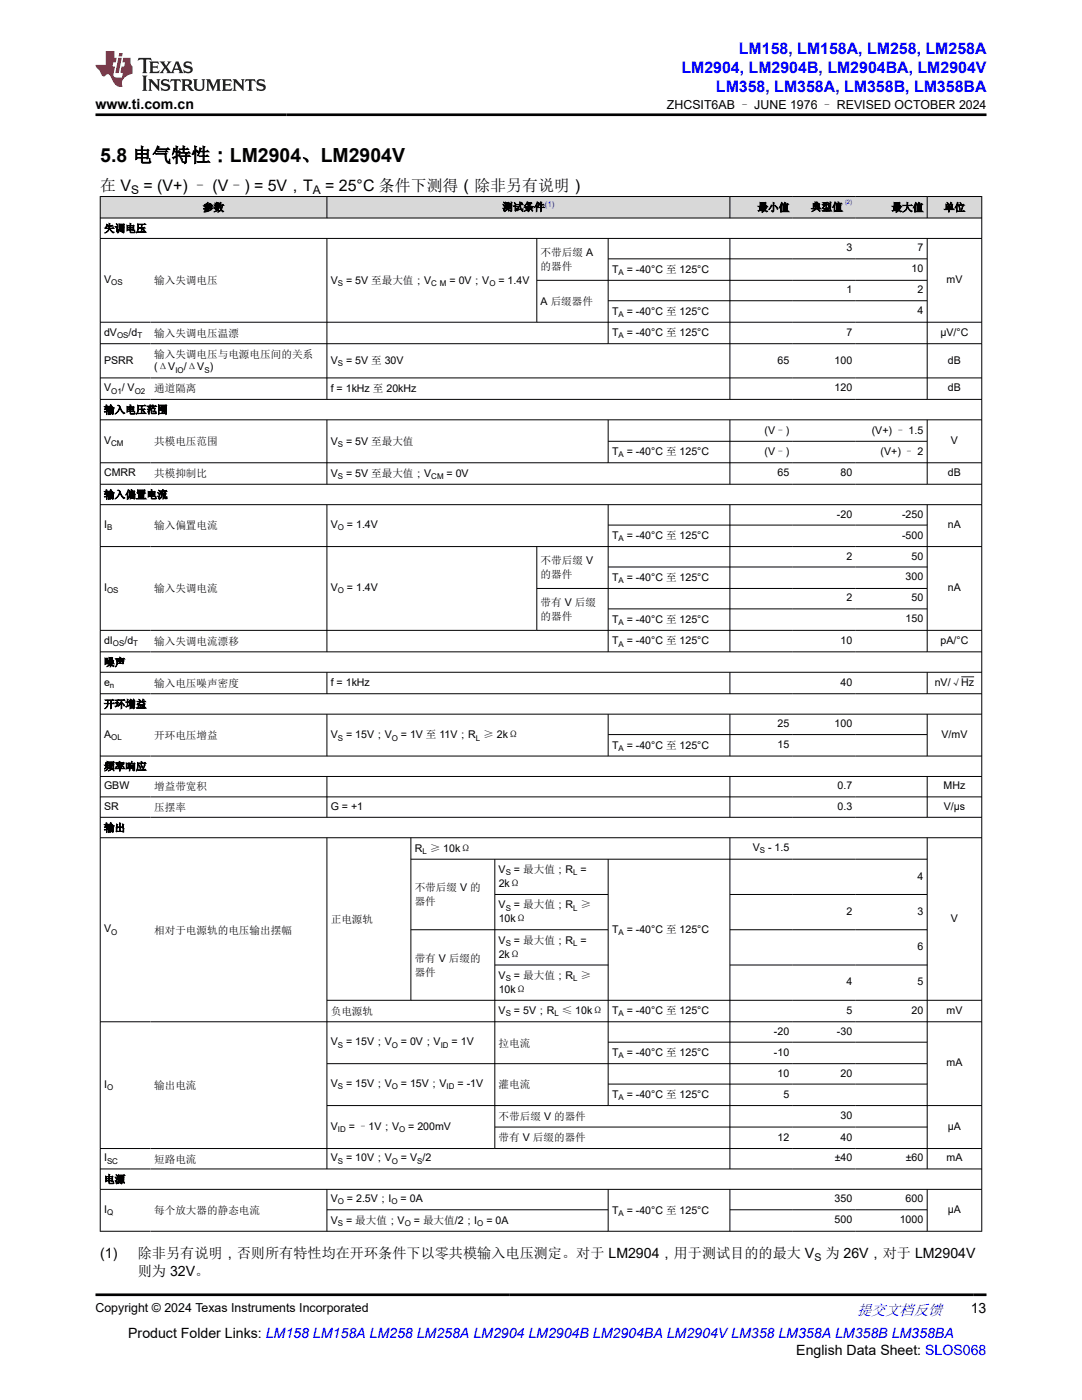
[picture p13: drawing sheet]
<svg xmlns="http://www.w3.org/2000/svg" width="216mm" height="279mm" viewBox="0 0 216 279" stroke-linecap="round" stroke-linejoin="round" font-family="sans-serif">
<defs><g id="words">
<text font-size="3.9" x="20" y="32.3">5.8 电气特性：LM2904、LM2904V</text>
<g font-size="3.2" fill="#00f">
<text x="147.4" y="10.7">LM158, LM158A, LM258, LM258A</text>
<text x="136" y="14.5">LM2904, LM2904B, LM2904BA, LM2904V</text>
<text x="142.9" y="18.3">LM358, LM358A, LM358B, LM358BA</text>
</g>
<g font-size="3.2">
<text x="20" y="38.1">在 V</text>
<text x="28.6" y="38.1">= (V+) – (V–) = 5V，T</text>
<text x="64.9" y="38.1">= 25°C 条件下测得（除非另有说明）</text>
</g>
<text font-size="3" fill="#00f" x="171" y="262.4">提交文档反馈</text>
<g font-size="2.8">
<text x="19" y="21.7">www.ti.com.cn</text>
<text x="20" y="251.1">(1)</text>
<text x="27.5" y="251.1">除非另有说明，否则所有特性均在开环条件下以零共模输入电压测定。对于 LM2904，用于测试目的的最大 V</text>
<text x="164.7" y="251.1">为 26V，对于 LM2904V</text>
<text x="27.5" y="254.7">则为 32V。</text>
<text x="193.7" y="262.1">13</text>
<text x="25.6" y="266.9">Product Folder Links: LM158 LM158A LM258 LM258A LM2904 LM2904B LM2904BA LM2904V LM358 LM358A LM358B LM358BA</text>
<text x="158.9" y="270.3">English Data Sheet: SLOS068</text>
</g>
<g font-size="2.5">
<text x="133.1" y="21.8">ZHCSIT6AB – JUNE 1976 – REVISED OCTOBER 2024</text>
<text x="19" y="261.8">Copyright © 2024 Texas Instruments Incorporated</text>
</g>
<g font-size="2.4">
<text x="26.2" y="38.7">S</text>
<text x="62.4" y="38.7">A</text>
</g>
<g font-size="2.1">
<text x="20.8" y="46.3">失调电压</text>
<text x="40.5" y="42.1">参数</text>
<text x="100.2" y="42">测试条件</text>
<text x="151.2" y="42.1">最小值</text>
<text x="161.8" y="42">典型值</text>
<text x="177.9" y="42.1">最大值</text>
<text x="188.3" y="42.1">单位</text>
<text x="107.9" y="51.1">不带后缀 A</text>
<text x="107.9" y="53.9">的器件</text>
<text x="168.9" y="50.2">3</text>
<text x="183.1" y="50.2">7</text>
<text x="20.8" y="56.5">V</text>
<text x="30.8" y="56.7">输入失调电压</text>
<text x="66" y="56.6">V</text>
<text x="69.1" y="56.6">= 5V 至最大值；V</text>
<text x="89.7" y="56.6">= 0V；V</text>
<text x="99.5" y="56.6">= 1.4V</text>
<text x="122.1" y="54.5">T</text>
<text x="125.1" y="54.5">= -40°C 至 125°C</text>
<text x="168.9" y="58.5">1</text>
<text x="181.9" y="54.2">10</text>
<text x="183.1" y="58.5">2</text>
<text x="188.9" y="56.5">mV</text>
<text x="107.9" y="60.8">A 后缀器件</text>
<text x="122.1" y="62.8">T</text>
<text x="125.1" y="62.8">= -40°C 至 125°C</text>
<text x="183.1" y="62.6">4</text>
<text x="20.8" y="67">dV</text>
<text x="25.7" y="67">/d</text>
<text x="30.8" y="67.2">输入失调电压温漂</text>
<text x="30.8" y="71.4">输入失调电压与电源电压间的关系</text>
<text x="122.1" y="67.1">T</text>
<text x="125.1" y="67.1">= -40°C 至 125°C</text>
<text x="168.9" y="67">7</text>
<text x="187.7" y="67">µV/°C</text>
<text x="20.8" y="72.6">PSRR</text>
<text x="30.8" y="73.9">(ΔV</text>
<text x="36.7" y="73.9">/ΔV )</text>
<text x="66" y="72.7">V</text>
<text x="69.1" y="72.7">= 5V 至 30V</text>
<text x="155.1" y="72.6">65</text>
<text x="166.5" y="72.6">100</text>
<text x="189.2" y="72.6">dB</text>
<text x="20.8" y="78.1">V</text>
<text x="20.8" y="82.5">输入电压范围</text>
<text x="24.3" y="78.1">/ V</text>
<text x="30.8" y="78.3">通道隔离</text>
<text x="66" y="78.2">f = 1kHz 至 20kHz</text>
<text x="166.5" y="78.1">120</text>
<text x="189.2" y="78.1">dB</text>
<text x="20.8" y="88.6">V</text>
<text x="30.8" y="88.8">共模电压范围</text>
<text x="66" y="88.7">V</text>
<text x="69.1" y="88.7">= 5V 至最大值</text>
<text x="152.6" y="86.6">(V–)</text>
<text x="174" y="86.6">(V+) – 1.5</text>
<text x="189.8" y="88.6">V</text>
<text x="20.8" y="95">CMRR</text>
<text x="30.8" y="95.3">共模抑制比</text>
<text x="66" y="95.2">V</text>
<text x="69.1" y="95.2">= 5V 至最大值；V</text>
<text x="89.1" y="95.2">= 0V</text>
<text x="122.1" y="90.9">T</text>
<text x="125.1" y="90.9">= -40°C 至 125°C</text>
<text x="152.6" y="90.9">(V–)</text>
<text x="155.1" y="95">65</text>
<text x="167.7" y="95">80</text>
<text x="175.7" y="90.9">(V+) – 2</text>
<text x="189.2" y="95">dB</text>
<text x="20.8" y="99.4">输入偏置电流</text>
<text x="20.8" y="105.4">I</text>
<text x="30.8" y="105.7">输入偏置电流</text>
<text x="66" y="105.4">V</text>
<text x="69.2" y="105.4">= 1.4V</text>
<text x="122.1" y="107.6">T</text>
<text x="125.1" y="107.6">= -40°C 至 125°C</text>
<text x="167" y="103.3">-20</text>
<text x="180" y="103.3">-250</text>
<text x="180" y="107.5">-500</text>
<text x="189.2" y="105.4">nA</text>
<text x="107.9" y="112.6">不带后缀 V</text>
<text x="168.9" y="111.7">2</text>
<text x="181.9" y="111.7">50</text>
<text x="20.8" y="118">I</text>
<text x="30.8" y="118.2">输入失调电流</text>
<text x="66" y="118">V</text>
<text x="69.2" y="118">= 1.4V</text>
<text x="107.9" y="115.4">的器件</text>
<text x="122.1" y="116">T</text>
<text x="125.1" y="116">= -40°C 至 125°C</text>
<text x="180.7" y="115.8">300</text>
<text x="189.2" y="118">nA</text>
<text x="107.9" y="121">带有 V 后缀</text>
<text x="107.9" y="123.8">的器件</text>
<text x="122.1" y="124.3">T</text>
<text x="125.1" y="124.3">= -40°C 至 125°C</text>
<text x="168.9" y="120">2</text>
<text x="180.7" y="124.2">150</text>
<text x="181.9" y="120">50</text>
<text x="20.8" y="128.5">dI</text>
<text x="24.8" y="128.5">/d</text>
<text x="30.8" y="128.7">输入失调电流漂移</text>
<text x="122.1" y="128.6">T</text>
<text x="125.1" y="128.6">= -40°C 至 125°C</text>
<text x="167.7" y="128.5">10</text>
<text x="187.7" y="128.5">pA/°C</text>
<text x="20.8" y="132.9">噪声</text>
<text x="20.8" y="136.9">e</text>
<text x="30.8" y="137.1">输入电压噪声密度</text>
<text x="66" y="136.9">f = 1kHz</text>
<text x="167.7" y="136.9">40</text>
<text x="186.5" y="137">nV/√Hz</text>
<text x="20.8" y="141.2">开环增益</text>
<text x="20.8" y="147.3">A</text>
<text x="30.8" y="147.5">开环电压增益</text>
<text x="66" y="147.4">V</text>
<text x="69.1" y="147.4">= 15V；V</text>
<text x="80" y="147.4">= 1V 至 11V；R ≥ 2kΩ</text>
<text x="122.1" y="149.4">T</text>
<text x="125.1" y="149.4">= -40°C 至 125°C</text>
<text x="155.1" y="145.1">25</text>
<text x="155.1" y="149.3">15</text>
<text x="166.5" y="145.1">100</text>
<text x="187.9" y="147.3">V/mV</text>
<text x="20.8" y="153.7">频率响应</text>
<text x="20.8" y="157.5">GBW</text>
<text x="20.8" y="161.6">SR</text>
<text x="30.8" y="157.8">增益带宽积</text>
<text x="30.8" y="161.8">压摆率</text>
<text x="66" y="161.6">G = +1</text>
<text x="167.1" y="157.5">0.7</text>
<text x="167.1" y="161.6">0.3</text>
<text x="188.3" y="157.5">MHz</text>
<text x="188.3" y="161.6">V/µs</text>
<text x="20.8" y="165.9">输出</text>
<text x="82.8" y="170">R ≥ 10kΩ</text>
<text x="150.2" y="169.9">V</text>
<text x="153.3" y="169.9">- 1.5</text>
<text x="82.8" y="177.9">不带后缀 V 的</text>
<text x="99.5" y="174.3">V</text>
<text x="99.5" y="177">2kΩ</text>
<text x="102.6" y="174.3">= 最大值；R =</text>
<text x="183.1" y="175.5">4</text>
<text x="66" y="184.2">正电源轨</text>
<text x="82.8" y="180.6">器件</text>
<text x="99.5" y="181.3">V</text>
<text x="99.5" y="184.1">10kΩ</text>
<text x="102.6" y="181.3">= 最大值；R ≥</text>
<text x="168.9" y="182.6">2</text>
<text x="183.1" y="182.6">3</text>
<text x="189.8" y="184">V</text>
<text x="20.8" y="186.1">V</text>
<text x="30.8" y="186.3">相对于电源轨的电压输出摆幅</text>
<text x="82.8" y="192">带有 V 后缀的</text>
<text x="99.5" y="188.3">V</text>
<text x="99.5" y="191.1">2kΩ</text>
<text x="102.6" y="188.3">= 最大值；R =</text>
<text x="122.1" y="186.2">T</text>
<text x="125.1" y="186.2">= -40°C 至 125°C</text>
<text x="183.1" y="189.6">6</text>
<text x="82.8" y="194.7">器件</text>
<text x="99.5" y="195.4">V</text>
<text x="102.6" y="195.4">= 最大值；R ≥</text>
<text x="168.9" y="196.7">4</text>
<text x="183.1" y="196.7">5</text>
<text x="66" y="202.5">负电源轨</text>
<text x="99.5" y="202.4">V</text>
<text x="99.5" y="198.1">10kΩ</text>
<text x="102.6" y="202.4">= 5V；R ≤ 10kΩ</text>
<text x="122.1" y="202.4">T</text>
<text x="125.1" y="202.4">= -40°C 至 125°C</text>
<text x="168.9" y="202.3">5</text>
<text x="181.9" y="202.3">20</text>
<text x="188.9" y="202.3">mV</text>
<text x="66" y="208.6">V</text>
<text x="69.1" y="208.6">= 15V；V</text>
<text x="80" y="208.6">= 0V；V</text>
<text x="90.1" y="208.6">= 1V</text>
<text x="99.5" y="208.9">拉电流</text>
<text x="154.4" y="206.5">-20</text>
<text x="167" y="206.5">-30</text>
<text x="122.1" y="210.8">T</text>
<text x="125.1" y="210.8">= -40°C 至 125°C</text>
<text x="154.4" y="210.7">-10</text>
<text x="155.1" y="214.9">10</text>
<text x="167.7" y="214.9">20</text>
<text x="188.9" y="212.8">mA</text>
<text x="20.8" y="217.1">I</text>
<text x="30.8" y="217.3">输出电流</text>
<text x="66" y="217">V</text>
<text x="69.1" y="217">= 15V；V</text>
<text x="80" y="217">= 15V；V</text>
<text x="91.3" y="217">= -1V</text>
<text x="99.5" y="217.2">灌电流</text>
<text x="122.1" y="219.2">T</text>
<text x="125.1" y="219.2">= -40°C 至 125°C</text>
<text x="156.3" y="219">5</text>
<text x="66" y="225.6">V</text>
<text x="69.6" y="225.6">= –1V；V</text>
<text x="81.5" y="225.6">= 200mV</text>
<text x="99.5" y="223.4">不带后缀 V 的器件</text>
<text x="99.5" y="227.7">带有 V 后缀的器件</text>
<text x="155.1" y="227.6">12</text>
<text x="167.7" y="223.3">30</text>
<text x="167.7" y="227.6">40</text>
<text x="189.1" y="225.5">µA</text>
<text x="20.8" y="231.8">I</text>
<text x="30.8" y="232">短路电流</text>
<text x="66" y="231.8">V</text>
<text x="69.1" y="231.8">= 10V；V</text>
<text x="80" y="231.8">= V /2</text>
<text x="166.5" y="231.8">±40</text>
<text x="180.7" y="231.8">±60</text>
<text x="188.9" y="231.8">mA</text>
<text x="20.8" y="236.1">电源</text>
<text x="66" y="239.9">V</text>
<text x="69.2" y="239.9">= 2.5V；I</text>
<text x="79.9" y="239.9">= 0A</text>
<text x="166.5" y="239.9">350</text>
<text x="180.7" y="239.9">600</text>
<text x="20.8" y="242.1">I</text>
<text x="30.8" y="242.3">每个放大器的静态电流</text>
<text x="66" y="244.2">V</text>
<text x="69.1" y="244.2">= 最大值；V</text>
<text x="82.6" y="244.2">= 最大值/2；I</text>
<text x="97" y="244.2">= 0A</text>
<text x="122.1" y="242.2">T</text>
<text x="125.1" y="242.2">= -40°C 至 125°C</text>
<text x="166.5" y="244.1">500</text>
<text x="179.5" y="244.1">1000</text>
<text x="189.1" y="242.1">µA</text>
<text x="162.5" y="251.6">S</text>
</g>
<text font-size="1.6" fill="#00f" x="108.7" y="41.3">(1)</text>
<g font-size="1.6">
<text x="22.2" y="56.9">OS</text>
<text x="67.4" y="57">S</text>
<text x="86.1" y="57">C M</text>
<text x="97.6" y="57">O</text>
<text x="123.4" y="54.9">A</text>
<text x="123.4" y="63.2">A</text>
<text x="23.4" y="67.4">OS</text>
<text x="27.4" y="67.4">T</text>
<text x="123.4" y="67.5">A</text>
<text x="35" y="74.4">IO</text>
<text x="40.8" y="74.4">S</text>
<text x="67.4" y="73.1">S</text>
<text x="22.2" y="78.5">O1</text>
<text x="26.9" y="78.5">O2</text>
<text x="22.2" y="89">CM</text>
<text x="67.4" y="89.1">S</text>
<text x="67.4" y="95.6">S</text>
<text x="86.1" y="95.6">CM</text>
<text x="123.4" y="91.3">A</text>
<text x="21.4" y="105.9">B</text>
<text x="67.4" y="105.9">O</text>
<text x="123.4" y="108">A</text>
<text x="21.4" y="118.4">OS</text>
<text x="67.4" y="118.4">O</text>
<text x="123.4" y="116.4">A</text>
<text x="123.4" y="124.7">A</text>
<text x="22.5" y="128.9">OS</text>
<text x="26.6" y="128.9">T</text>
<text x="123.4" y="129">A</text>
<text x="21.9" y="137.3">n</text>
<text x="22.2" y="147.7">OL</text>
<text x="67.4" y="147.8">S</text>
<text x="78.2" y="147.8">O</text>
<text x="95" y="147.8">L</text>
<text x="123.4" y="149.8">A</text>
<text x="84.3" y="170.4">L</text>
<text x="151.6" y="170.3">S</text>
<text x="100.9" y="174.7">S</text>
<text x="114.4" y="174.7">L</text>
<text x="100.9" y="181.7">S</text>
<text x="114.4" y="181.7">L</text>
<text x="22.2" y="186.5">O</text>
<text x="100.9" y="188.8">S</text>
<text x="114.4" y="188.8">L</text>
<text x="123.4" y="186.6">A</text>
<text x="100.9" y="195.8">S</text>
<text x="114.4" y="195.8">L</text>
<text x="100.9" y="202.9">S</text>
<text x="110.6" y="202.9">L</text>
<text x="123.4" y="202.9">A</text>
<text x="67.4" y="209.1">S</text>
<text x="78.2" y="209.1">O</text>
<text x="87.9" y="209.1">ID</text>
<text x="123.4" y="211.2">A</text>
<text x="21.4" y="217.5">O</text>
<text x="67.4" y="217.4">S</text>
<text x="78.2" y="217.4">O</text>
<text x="89.1" y="217.4">ID</text>
<text x="123.4" y="219.6">A</text>
<text x="67.4" y="226">ID</text>
<text x="79.6" y="226">O</text>
<text x="21.4" y="232.2">SC</text>
<text x="67.4" y="232.2">S</text>
<text x="78.2" y="232.2">O</text>
<text x="83.2" y="232.2">S</text>
<text x="21.4" y="242.5">Q</text>
<text x="67.4" y="240.4">O</text>
<text x="67.4" y="244.7">S</text>
<text x="78.1" y="240.4">O</text>
<text x="80.8" y="244.7">O</text>
<text x="95.2" y="244.7">O</text>
<text x="123.4" y="242.6">A</text>
</g>
<text font-size="1.2" fill="#00f" x="168.6" y="40.8">(2)</text>
</g></defs>
<g fill="#d8d8d8">
<path d="M20 39.2h175.9v4.3h-175.9z" fill-rule="evenodd"/>
<path d="M20.1 39.3h45.1v4.1h-45.1z" fill-rule="evenodd"/>
<path d="M65.3 39.3h80.3v4.1h-80.3z" fill-rule="evenodd"/>
<path d="M145.7 39.3h12.5v4.1h-12.5z" fill-rule="evenodd"/>
<path d="M158.2 39.3h12.6v4.1h-12.6z" fill-rule="evenodd"/>
<path d="M170.8 39.3h14.1v4.1h-14.1z" fill-rule="evenodd"/>
<path d="M185.1 39.3h10.7v4.1h-10.7z" fill-rule="evenodd"/>
</g>
<g fill="none" stroke="#000" stroke-width=".2">
<path d="M19.9 39.2h176.1M20 39.2v206.6M65.2 39.2v4.4M145.6 39.2v4.4M185 39.2v4.4M195.9 39.2v206.6M19.9 43.5h176.1M19.9 47.6h176.1M65.2 47.6v32.2M107.1 47.6v16.8M107.1 55.9h78M121.4 47.6v21.1"/>
<path d="M121.4 51.7h63.7M145.6 47.6v32.2M185 47.6v32.2M19.9 64.3h176.1M19.9 68.6h176.1M19.9 75.4h176.1M19.9 79.7h176.1M121.4 60h63.7M19.9 83.8h176.1M19.9 92.4h176.1M19.9 96.6h176.1M65.2 83.8v12.9"/>
<path d="M121.4 83.8v8.6M121.4 88.1h63.7M145.6 83.8v12.9M185 83.8v12.9M19.9 100.7h176.1M19.9 109.1h176.1M65.2 100.7v29.5M107.1 109.1v16.8M107.1 117.4h78M121.4 100.7v29.5M121.4 104.8h63.7M121.4 113.2h63.7"/>
<path d="M145.6 100.7v29.5M185 100.7v29.5M19.9 125.8h176.1M19.9 130.1h176.1M19.9 134.2h176.1M19.9 138.5h176.1M65.2 134.2v4.3M121.4 121.5h63.7M145.6 134.2v4.3M185 134.2v4.3M191.8 135.1h2.6M19.9 142.5h176.1"/>
<path d="M19.9 150.9h176.1M19.9 155h176.1M19.9 159h176.1M65.2 142.5v8.4M65.2 155v8.2M121.4 142.5v8.4M121.4 146.6h63.7M145.6 142.5v8.4M145.6 155v8.2M185 142.5v8.4M185 155v8.2M19.9 163.1h176.1"/>
<path d="M19.9 167.2h176.1M65.2 167.2v66.2M82 167.2v32.5M82 171.5h103.1M98.7 171.5v57.8M98.7 178.5h22.7M121.4 171.5v49.2M145.6 167.2v66.2M145.6 178.5h39.5M185 167.2v66.2M65.2 199.6h130.8M82 185.6h39.4"/>
<path d="M98.7 192.6h22.7M145.6 185.6h39.5M145.6 192.6h39.5M19.9 203.9h176.1M65.2 212.3h119.9M121.4 208h63.7M121.4 216.4h63.7M19.9 229.2h176.1M19.9 233.3h176.1M19.9 237.4h176.1M65.2 237.4v8.4M65.2 220.6h130.8"/>
<path d="M98.7 224.9h86.4M121.4 237.4v8.4M145.6 237.4v8.4M185 237.4v8.4M19.9 245.7h176.1M65.2 241.4h56.2M145.6 241.4h39.5"/>
</g>
<path d="M27.7 11.6l-.2 .5 .5-.2h.6v.1v2.2l-.2 .4h1l-.2-.4v-2.2v-.1h.5l.5 .2-.1-.5zM29.8 12.3l.2 .4v1.5l-.2 .4h1.9l.1-.6a1.08 1.08 0 0 1-1.3 .2v-.7h.6l.4 .2v-.7l-.4 .2h-.6v-.5l.2-.2a1 1 0 0 1 1 .3l-.1-.5zM31.8 12.3l1 1.1-1 1.2h.9l-.2-.2 .4-.8 .5 .8-.2 .2h1.6l-.2-.2 .1-.5h1l.1 .5-.1 .2h.9l-.2-.3-.8-2h-.5l-1 2.2-.8-1.1 .9-1.1h-.8l.2 .2-.5 .6-.3-.6 .1-.2zM35.2 12.7l.4 1h-.8zM36.8 12.4a.65 .65 0 0 0-.2 .7 .65 .65 0 0 0 .6 .5l.7 .1 .1 .3a.79 .79 0 0 1-.7 .4 .79 .79 0 0 1-.7-.5l.1 .7 .2-.1a.93 .93 0 0 0 1.1 .1 .93 .93 0 0 0 .4-1 1.46 1.46 0 0 0-1.2-.6l-.1-.3a1.09 1.09 0 0 1 1.2 .2l-.2-.6-.1 .1-.6-.2zM28.4 15.1l.2 .4v2.2l-.2 .4h1l-.2-.4v-2.2l.2-.4zM29.6 15.8l.2 .4v1.5l-.2 .4h.8l-.3-.4v-1.3l1.7 1.8v-2l.2-.4h-.8l.2 .2 .1 1.1-1.2-1.3zM32.3 15.9a.65 .65 0 0 0-.2 .8 .65 .65 0 0 0 .7 .4l.6 .2 .1 .2a.79 .79 0 0 1-.7 .4 .79 .79 0 0 1-.7-.5l.1 .7 .2-.1a.93 .93 0 0 0 1.1 .1 .93 .93 0 0 0 .4-.9 1.46 1.46 0 0 0-1.2-.6l-.1-.4a1.09 1.09 0 0 1 1.2 .2l-.2-.6-.1 .1-.6-.1zM34.1 15.8l-.1 .6a.63 .63 0 0 1 .7-.3l.1 1.6-.3 .4h1l-.2-.4v-1.6a.66 .66 0 0 1 .8 .3l-.1-.6zM36.2 15.8l.2 .4v1.5l-.2 .4h.9l-.2-.2v-.7h.5l.1 .2a.79 .79 0 0 0 1.2 .6l-1-.9a.61 .61 0 0 0 .6-.6 .61 .61 0 0 0-.5-.7zM36.9 16.1h.2a.47 .47 0 0 1 .5 .1 .47 .47 0 0 1 .1 .5l-.2 .1-.6 .1zM38.5 15.8l.2 .2a2.27 2.27 0 0 0 .4 2 1.04 1.04 0 0 0 1.7-.7v-1.3l.2-.2h-.8l.2 .4v1.1a.6 .6 0 0 1-.6 .6 .6 .6 0 0 1-.6-.6v-1.1l.3-.4zM41.1 15.8l.2 .4v1.5l-.2 .4h.7l-.2-.4v-1.4l.9 1.9 .8-1.9v1.4l-.2 .4h1l-.3-.4v-1.5l.3-.4h-.8l-.7 1.5-.7-1.5zM44.3 15.8l.2 .4v1.5l-.2 .4h1.9l.1-.6a1.09 1.09 0 0 1-1.3 .2v-.7h.6l.4 .2v-.6l-.4 .2h-.6v-.6l.2-.1a1.01 1.01 0 0 1 1 .3l-.1-.6zM46.4 15.8l.3 .4v1.5l-.3 .4h.8l-.2-.4v-1.3l1.6 1.8v-2l.2-.4h-.7l.2 .2v1.1l-1.2-1.3zM49 15.8l-.1 .6a.63 .63 0 0 1 .8-.3v1.6l-.3 .4h1l-.2-.4v-1.6a.66 .66 0 0 1 .8 .3l-.1-.6zM51.4 15.9a.65 .65 0 0 0-.2 .8 .65 .65 0 0 0 .6 .4l.6 .2 .2 .2a.79 .79 0 0 1-.8 .4 .79 .79 0 0 1-.6-.5l.1 .7 .2-.1a.93 .93 0 0 0 1 .1 .93 .93 0 0 0 .5-.9 1.46 1.46 0 0 0-1.3-.6l-.1-.4a1.09 1.09 0 0 1 1.3 .2l-.2-.6-.2 .1-.5-.1z" fill="#231f20"/>
<path d="M21.1 10.2v2.8h-2.1l.1 .3 .9 1a.95 .95 0 0 0 .9 .9 .59 .59 0 0 1 .6-.4 .59 .59 0 0 1 .5 .4l.4 .7a1.59 1.59 0 0 0 2.1 1.4 1.61 1.61 0 0 1 1-2.3l1-.3-.1-1.5a1.59 1.59 0 0 1-.4-1.7h-1.4l-.2 .9h.5l-.1 .9h-.5l-.2 1v.2l.4 .1-.2 .9h-.6a.73 .73 0 0 1-1.1-.7l.3-1.5h-.5l.2-.9h.5l.2-.9h-.5v-1.3zM23.6 11.5l-.6 3.1h.7l.6-3.1zM23.8 10.6l-.1 .6h.7l.1-.6z" fill="#ed1c24"/>
<path d="M19 22.9h177.8M19 258.4h177.8" fill="none" stroke="#000" stroke-width=".53"/>
<use href="#words"/>
</svg>
